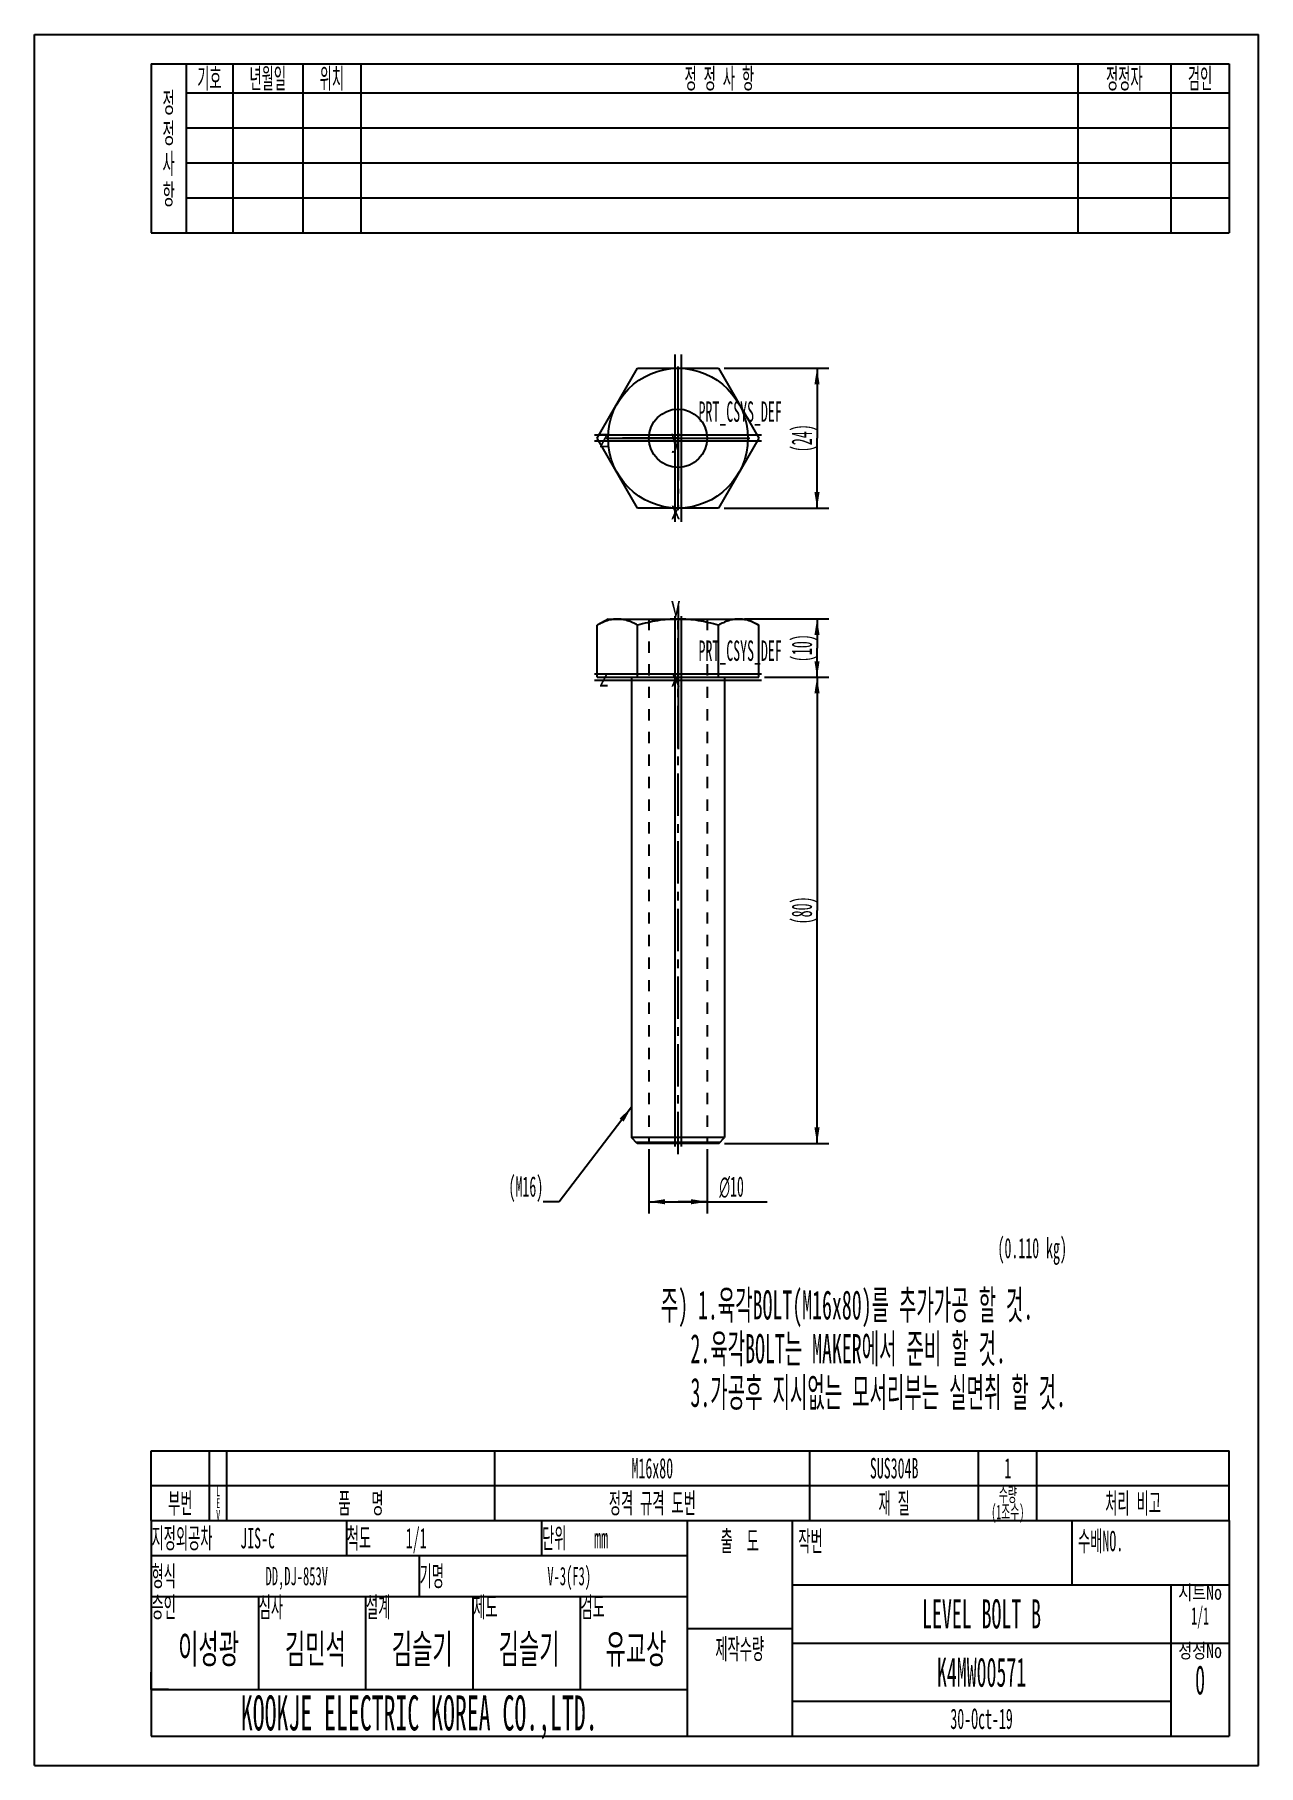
# Model space of a CAD drawing. Header units: millimetres. Extents: x 0 to 210, y 0 to 297.
import ezdxf

# ---------------------------------------------------------------- set-up
doc = ezdxf.new("R2010")
doc.units = ezdxf.units.MM
doc.header["$LTSCALE"] = 19.36
doc.linetypes.add('CENTER', pattern=[0.6, 0.375, -0.075, 0.075, -0.075])
doc.linetypes.add('HIDDEN', pattern=[0.2, 0.1, -0.1])
doc.layers.get('0').update_dxf_attribs({"linetype": 'CONTINUOUS'})
for name, color, linetype in [('01___PRT_ALL_DTM_PLN', 7, 'CONTINUOUS'), ('02___PRT_ALL_AXES', 7, 'CONTINUOUS'), ('05___PRT_ALL_DTM_CSYS', 7, 'CONTINUOUS'), ('DEFAULT_2', 8, 'HIDDEN')]:
    doc.layers.add(name, color=color, linetype=linetype)
doc.styles.get("Standard").update_dxf_attribs({"font": 'txt', "width": 0.5})
doc.styles.add('TEXTSTYLE_2', font='txt', dxfattribs={"width": 0.8})
doc.styles.add('TEXTSTYLE_3', font='gdt', dxfattribs={"width": 0.5})
doc.dimstyles.new('DIMSTYLE_1', dxfattribs={"dimtxt": 3.5, "dimasz": 2.76, "dimexe": 2, "dimexo": 1, "dimgap": 0.875, "dimtad": 1, "dimdec": 3, "dimdsep": 46, "dimtxsty": 'Standard', "dimblk": '_FILLED', "dimblk1": '_FILLED', "dimblk2": '_FILLED', "dimcen": 0.09, "dimazin": 2, "dimtp": 0.2, "dimtm": 0.2, "dimtfac": 1, "dimtdec": 3, "dimtofl": 0, "dimtmove": 0, "dimatfit": 3, "dimldrblk": '_FILLED', "dimfxl": 1, "dimtolj": 1, "dimarcsym": 0})
doc.dimstyles.new('DIMSTYLE_2', dxfattribs={"dimtxt": 3.5, "dimasz": 2.76, "dimexe": 2, "dimexo": 1, "dimgap": 0.875, "dimtad": 1, "dimdec": 3, "dimdsep": 46, "dimtxsty": 'Standard', "dimblk": '_FILLED', "dimblk1": '_FILLED', "dimblk2": '_FILLED', "dimcen": 0.09, "dimazin": 2, "dimtp": 0.3, "dimtm": 0.3, "dimtfac": 1, "dimtdec": 3, "dimtofl": 0, "dimtmove": 0, "dimatfit": 3, "dimldrblk": '_FILLED', "dimfxl": 1, "dimtolj": 1, "dimarcsym": 0})
doc.dimstyles.get("Standard").update_dxf_attribs({"dimtxt": 3.5, "dimasz": 2.76, "dimexe": 2, "dimexo": 1, "dimtad": 1, "dimdsep": 46, "dimtxsty": 'Standard', "dimblk": '_FILLED', "dimblk1": '_FILLED', "dimblk2": '_FILLED', "dimcen": 0.09, "dimazin": 2, "dimtol": 1, "dimtp": 0.05, "dimtm": 0.05, "dimtfac": 1, "dimtofl": 0, "dimtmove": 0, "dimatfit": 3, "dimldrblk": '_FILLED', "dimfxl": 1, "dimtolj": 1, "dimarcsym": 0})

# ---------------------------------------------------------------- blocks, each defined once
blk = doc.blocks.new('_FILLED')
at = {"color": 0, "linetype": 'ByBlock'}
blk.add_solid([(0, 0), (-1, 0.16), (-1, -0.16)], dxfattribs=at)
blk = doc.blocks.new('*D1')
at = {"color": 2, "linetype": 'Continuous', "transparency": 16777216}
for p, q in [((118.34, 239.74), (136.26, 239.74)), ((134.26, 239.74), (134.26, 227.74)), ((134.26, 215.74), (134.26, 227.74)), ((118.34, 215.74), (136.26, 215.74))]:
    blk.add_line(p, q, dxfattribs=at)
at = {"color": 2, "linetype": 'Continuous', "transparency": 16777216, "xscale": 2.76, "yscale": 2.76, "zscale": 2.76}
for p, rotation in [((134.26, 239.74), 90), ((134.26, 215.74), 270)]:
    blk.add_blockref('_FILLED', p, dxfattribs=dict(at, rotation=rotation))
at = {"color": 2, "linetype": 'Continuous', "transparency": 16777216, "insert": (129.89, 227.74), "char_height": 3.5, "width": 7, "attachment_point": 2, "rotation": 90, "line_spacing_factor": 0.9}
blk.add_mtext('(24)', dxfattribs=at)
blk = doc.blocks.new('*D2')
at = {"color": 2, "linetype": 'Continuous', "transparency": 16777216}
for p, q in [((121.8, 196.72), (136.26, 196.72)), ((134.26, 196.72), (134.26, 191.72)), ((134.26, 186.72), (134.26, 191.72)), ((125.26, 186.72), (136.26, 186.72))]:
    blk.add_line(p, q, dxfattribs=at)
at = {"color": 2, "linetype": 'Continuous', "transparency": 16777216, "xscale": 2.76, "yscale": 2.76, "zscale": 2.76}
for p, rotation in [((134.26, 196.72), 90), ((134.26, 186.72), 270)]:
    blk.add_blockref('_FILLED', p, dxfattribs=dict(at, rotation=rotation))
at = {"color": 2, "linetype": 'Continuous', "transparency": 16777216, "insert": (129.89, 191.72), "char_height": 3.5, "width": 7, "attachment_point": 2, "rotation": 90, "line_spacing_factor": 0.9}
blk.add_mtext('(10)', dxfattribs=at)
blk = doc.blocks.new('*D3')
at = {"color": 2, "linetype": 'Continuous', "transparency": 16777216}
for p, q in [((125.26, 186.72), (136.26, 186.72)), ((134.26, 186.72), (134.26, 146.72)), ((134.26, 106.72), (134.26, 146.72)), ((118.41, 106.72), (136.26, 106.72))]:
    blk.add_line(p, q, dxfattribs=at)
at = {"color": 2, "linetype": 'Continuous', "transparency": 16777216, "xscale": 2.76, "yscale": 2.76, "zscale": 2.76}
for p, rotation in [((134.26, 186.72), 90), ((134.26, 106.72), 270)]:
    blk.add_blockref('_FILLED', p, dxfattribs=dict(at, rotation=rotation))
at = {"color": 2, "linetype": 'Continuous', "transparency": 16777216, "insert": (129.89, 146.72), "char_height": 3.5, "width": 7, "attachment_point": 2, "rotation": 90, "line_spacing_factor": 0.9}
blk.add_mtext('(80)', dxfattribs=at)
blk = doc.blocks.new('*D4')
at = {"color": 2, "linetype": 'Continuous', "transparency": 16777216}
for p, q in [((105.41, 105.72), (105.41, 94.72)), ((115.41, 105.72), (115.41, 94.72)), ((105.41, 96.72), (110.41, 96.72)), ((115.41, 96.72), (110.41, 96.72)), ((110.41, 96.72), (125.68, 96.72))]:
    blk.add_line(p, q, dxfattribs=at)
at = {"color": 2, "linetype": 'Continuous', "transparency": 16777216, "xscale": 2.76, "yscale": 2.76, "zscale": 2.76, "rotation": 180}
blk.add_blockref('_FILLED', (105.41, 96.72), dxfattribs=at)
at = {"color": 2, "linetype": 'Continuous', "transparency": 16777216, "xscale": 2.76, "yscale": 2.76, "zscale": 2.76}
blk.add_blockref('_FILLED', (115.41, 96.72), dxfattribs=at)
at = {"color": 2, "linetype": 'Continuous', "transparency": 16777216, "insert": (117.51, 101.09), "char_height": 3.5, "width": 8.1667, "attachment_point": 1, "line_spacing_factor": 0.9, "style": 'TEXTSTYLE_3'}
blk.add_mtext('{\\fgdt;n}\\ftxt;10', dxfattribs=at)
blk = doc.blocks.new('*T6')
at = {"color": 2, "linetype": 'Continuous'}
for p, q in [((0, 0), (92, 0)), ((0, 0), (0, -7)), ((46, 0), (46, -7)), ((92, 0), (92, -7)), ((0, -7), (92, -7))]:
    blk.add_line(p, q, dxfattribs=at)
at = {"color": 2, "linetype": 'Continuous', "char_height": 3.5, "width": 8.166667, "attachment_point": 1, "line_spacing_factor": 0.9}
for s, insert in [('형식', (0.0625, -1.75)), ('기명', (46.0625, -1.75))]:
    blk.add_mtext(s, dxfattribs=dict(at, insert=insert))
blk = doc.blocks.new('*T7')
at = {"color": 2, "linetype": 'Continuous'}
for p, q in [((0, 0), (92, 0)), ((0, 0), (0, -6)), ((33.5, 0), (33.5, -6)), ((67, 0), (67, -6)), ((92, 0), (92, -6)), ((0, -6), (92, -6))]:
    blk.add_line(p, q, dxfattribs=at)
at = {"color": 2, "linetype": 'Continuous', "char_height": 3.5, "attachment_point": 1, "line_spacing_factor": 0.9}
for s, insert, width in [('지정외공차    JIS-c', (0.0625, -1.25), 51.916667), ('척도     1/1', (33.5625, -1.25), 36.166667), ('단위    mm', (67.0625, -1.25), 29.166667)]:
    blk.add_mtext(s, dxfattribs=dict(at, insert=insert, width=width))
blk = doc.blocks.new('*T8')
at = {"color": 2, "linetype": 'Continuous'}
for p, q in [((0, 0), (75, 0)), ((0, 0), (0, -26)), ((65, 0), (65, -26)), ((75, 0), (75, -26)), ((0, -10), (75, -10)), ((0, -20), (65, -20)), ((0, -26), (75, -26))]:
    blk.add_line(p, q, dxfattribs=at)
at = {"color": 2, "linetype": 'Continuous', "char_height": 2.5, "width": 17.33333333, "attachment_point": 2, "line_spacing_factor": 0.9, "style": 'TEXTSTYLE_2'}
for s, insert in [('시트No\\P\\H3.0;{\\W0.5;1}{\\W0.5;/}{\\W0.5;1}', (70, -0.078125)), ('정정No\\P\\H5.0;{\\W0.5;0}', (70, -10.078125))]:
    blk.add_mtext(s, dxfattribs=dict(at, insert=insert))
at = {"color": 2, "linetype": 'Continuous', "attachment_point": 2, "line_spacing_factor": 0.9}
for s, insert, char_height, width in [('LEVEL BOLT B', (32.5, -2.5), 5, 60), ('K4MW00571', (32.5, -12.5), 5, 45), ('30-Oct-19', (32.5, -21.25), 3.5, 31.5)]:
    blk.add_mtext(s, dxfattribs=dict(at, insert=insert, char_height=char_height, width=width))
blk = doc.blocks.new('*T9')
at = {"color": 2, "linetype": 'Continuous'}
for p, q in [((0, 0), (0, 12)), ((0, 12), (185, 12)), ((10, 0), (10, 12)), ((13, 0), (13, 12)), ((59, 0), (59, 12)), ((113, 0), (113, 12)), ((142, 0), (142, 12)), ((152, 0), (152, 12)), ((185, 0), (185, 12)), ((0, 6), (185, 6)), ((0, 0), (185, 0))]:
    blk.add_line(p, q, dxfattribs=at)
at = {"color": 2, "linetype": 'Continuous', "attachment_point": 2}
for s, insert, char_height, width, line_spacing_factor in [('M16x80', (86, 10.75), 3.5, 21, 0.9), ('SUS304B', (127.5, 10.75), 3.5, 24.5, 0.9), ('1', (147, 10.75), 3.5, 3.5, 0.9), ('수량\\P(1조수)', (147, 5.75), 2.5, 13.3333, 0.72), ('부번', (5, 4.75), 3.5, 8.1667, 0.9), ('L\\PE\\PV', (11.5, 5.89), 1.7, 1.7, 0.72), ('품   명', (36, 4.75), 3.5, 18.6667, 0.9), ('정격 규격 도번', (86, 4.75), 3.5, 31.5, 0.9), ('재 질', (127.5, 4.75), 3.5, 11.6667, 0.9), ('처리 비고', (168.5, 4.75), 3.5, 19.8333, 0.9)]:
    blk.add_mtext(s, dxfattribs=dict(at, insert=insert, char_height=char_height, width=width, line_spacing_factor=line_spacing_factor))
blk = doc.blocks.new('*T10')
at = {"color": 2, "linetype": 'Continuous'}
for p, q in [((0, 0), (75, 0)), ((0, 0), (0, -11)), ((48, 0), (48, -11)), ((75, 0), (75, -11)), ((0, -11), (75, -11))]:
    blk.add_line(p, q, dxfattribs=at)
at = {"color": 2, "linetype": 'Continuous', "char_height": 3.5, "attachment_point": 1, "line_spacing_factor": 0.9}
for s, insert, width in [('작번', (1.05, -1.75), 8.1667), ('수배NO.', (49.05, -1.75), 18.6667)]:
    blk.add_mtext(s, dxfattribs=dict(at, insert=insert, width=width))
blk = doc.blocks.new('*T11')
at = {"color": 2, "linetype": 'Continuous'}
for p, q in [((0, 0), (18.4, 0)), ((0, 0), (0, -16)), ((18.4, 0), (18.4, -16)), ((0, -16), (18.4, -16))]:
    blk.add_line(p, q, dxfattribs=at)
blk = doc.blocks.new('*T12')
at = {"color": 2, "linetype": 'Continuous'}
for p, q in [((0, 0), (92, 0)), ((0, 0), (0, -16)), ((18.4, 0), (18.4, -16)), ((36.8, 0), (36.8, -16)), ((55.2, 0), (55.2, -16)), ((73.6, 0), (73.6, -16)), ((92, 0), (92, -16)), ((0, -16), (92, -16))]:
    blk.add_line(p, q, dxfattribs=at)
at = {"color": 2, "linetype": 'Continuous', "char_height": 3.5, "width": 8.16666667, "attachment_point": 1, "line_spacing_factor": 0.9}
for s, insert in [('승인', (0.0625, -0.078125)), ('심사', (18.4625, -0.078125)), ('설계', (36.8625, -0.078125)), ('제도', (55.2625, -0.078125)), ('검도', (73.6625, -0.078125))]:
    blk.add_mtext(s, dxfattribs=dict(at, insert=insert))
blk = doc.blocks.new('*T13')
at = {"color": 2, "linetype": 'Continuous'}
for p, q in [((0, 0), (18.4, 0)), ((0, 0), (0, -16)), ((18.4, 0), (18.4, -16)), ((0, -16), (18.4, -16))]:
    blk.add_line(p, q, dxfattribs=at)
blk = doc.blocks.new('*T14')
at = {"color": 2, "linetype": 'Continuous'}
for p, q in [((0, 0), (92, 0)), ((0, 0), (0, -7)), ((46, 0), (46, -7)), ((92, 0), (92, -7)), ((0, -7), (92, -7))]:
    blk.add_line(p, q, dxfattribs=at)
blk = doc.blocks.new('*T15')
at = {"color": 2, "linetype": 'Continuous'}
for p, q in [((0, 0), (18, 0)), ((0, 0), (0, -37)), ((18, 0), (18, -37)), ((0, -18.5), (18, -18.5)), ((0, -37), (18, -37))]:
    blk.add_line(p, q, dxfattribs=at)
at = {"color": 2, "linetype": 'Continuous', "char_height": 3.5, "attachment_point": 2, "line_spacing_factor": 0.9}
for s, insert, width in [('출  도', (9, -1.75), 15.1667), ('제작수량', (9, -20.25), 16.3333)]:
    blk.add_mtext(s, dxfattribs=dict(at, insert=insert, width=width))
blk = doc.blocks.new('*T16')
at = {"color": 2, "linetype": 'Continuous'}
for p, q in [((0, 0), (92, 0)), ((0, 0), (0, -8)), ((92, 0), (92, -8)), ((0, -8), (92, -8))]:
    blk.add_line(p, q, dxfattribs=at)
at = {"color": 2, "linetype": 'Continuous', "insert": (46, -1), "char_height": 6, "width": 180, "attachment_point": 2, "line_spacing_factor": 0.9}
blk.add_mtext('KOOKJE ELECTRIC KOREA CO.,LTD.', dxfattribs=at)
blk = doc.blocks.new('*T17')
at = {"color": 2, "linetype": 'Continuous'}
for p, q in [((0, 0), (75, 0)), ((0, 0), (0, -11)), ((48, 0), (48, -11)), ((75, 0), (75, -11)), ((0, -11), (75, -11))]:
    blk.add_line(p, q, dxfattribs=at)
blk = doc.blocks.new('*T18')
at = {"color": 2, "linetype": 'Continuous'}
for p, q in [((0, 0), (185, 0)), ((0, 0), (0, -29)), ((6, 0), (6, -29)), ((14, 0), (14, -29)), ((26, 0), (26, -29)), ((36, 0), (36, -29)), ((159, 0), (159, -29)), ((175, 0), (175, -29)), ((185, 0), (185, -29)), ((6, -5), (185, -5)), ((6, -11), (185, -11)), ((6, -17), (185, -17)), ((6, -23), (185, -23)), ((0, -29), (185, -29))]:
    blk.add_line(p, q, dxfattribs=at)
at = {"color": 2, "linetype": 'Continuous', "char_height": 3.5, "attachment_point": 2, "line_spacing_factor": 0.9}
for s, insert, width in [('기호', (10, -0.75), 8.1667), ('년월일', (20, -0.75), 12.25), ('위치', (31, -0.75), 8.1667), ('정 정 사 항', (97.5, -0.75), 26.8333), ('정정자', (167, -0.75), 12.25), ('검인', (180, -0.75), 8.1667), ('정\\P정\\P사\\P항', (3, -4.88), 4.0833)]:
    blk.add_mtext(s, dxfattribs=dict(at, insert=insert, width=width))
blk = doc.blocks.new('NAME_BL0', base_point=(63.36, 23.54))
at = {"color": 2, "linetype": 'Continuous'}
for p, q in [((20, 13), (20, 16)), ((23, 13), (20, 13))]:
    blk.add_line(p, q, dxfattribs=at)
for s, height, width, p in [('DD,DJ-853V', 3.15, 0.5, (39.63, 30.92)), ('V-3(F3)', 3.15, 0.5, (87.99, 30.92)), ('이성광', 5, 0.583333, (24.63, 17.5)), ('김민석', 5, 0.583333, (42.96, 17.5)), ('김슬기', 5, 0.583333, (61.29, 17.5)), ('김슬기', 5, 0.583333, (79.63, 17.5)), ('유교상', 5, 0.583333, (97.96, 17.5))]:
    blk.add_text(s, height=height, dxfattribs=dict(at, width=width)).set_placement(p)

msp = doc.modelspace()

# ---------------------------------------------------------------- linework, layer by layer
at = {"color": 7, "linetype": 'Continuous'}
for p, q in [((0, 0), (0, 297)), ((0, 297), (210, 297)), ((210, 0), (210, 297)), ((96.551, 186.7169), (124.2638, 186.7169)), ((118.4074, 107.7169), (102.4074, 107.7169)), ((103.4074, 106.7169), (102.4074, 107.7169)), ((117.4074, 106.7169), (118.4074, 107.7169)), ((103.2074, 106.9169), (117.6074, 106.9169)), ((117.4074, 106.7169), (103.4074, 106.7169)), ((0, 0), (210, 0))]:
    msp.add_line(p, q, dxfattribs=at)
msp.add_circle((110.4074, 227.7436), 5, dxfattribs=at)
at = {"layer": '01___PRT_ALL_DTM_PLN', "color": 7, "linetype": 'Continuous'}
for p, q in [((109.8794, 242.0908), (109.8794, 213.3964)), ((124.7547, 227.2156), (96.0602, 227.2156)), ((109.8794, 197.2078), (109.8794, 106.2261)), ((124.7547, 187.2449), (96.0602, 187.2449))]:
    msp.add_line(p, q, dxfattribs=at)
at = {"layer": '01___PRT_ALL_DTM_PLN', "color": 9, "linetype": 'Continuous'}
for p, q in [((110.9354, 242.0908), (110.9354, 213.3964)), ((124.7547, 228.2716), (96.0602, 228.2716)), ((110.9354, 197.2078), (110.9354, 106.2261)), ((124.7547, 186.1889), (96.0602, 186.1889))]:
    msp.add_line(p, q, dxfattribs=at)
at = {"layer": '02___PRT_ALL_AXES', "color": 7, "linetype": 'Continuous'}
for p, q in [((96.551, 227.7436), (103.4792, 239.7436)), ((103.4792, 239.7436), (117.3356, 239.7436)), ((117.3356, 239.7436), (124.2638, 227.7436)), ((103.4792, 215.7436), (96.551, 227.7436)), ((124.2638, 227.7436), (117.3356, 215.7436)), ((117.3356, 215.7436), (103.4792, 215.7436)), ((98.4074, 196.7169), (96.551, 195.6452)), ((98.4074, 196.7169), (122.4074, 196.7169)), ((122.4074, 196.7169), (124.2638, 195.6452)), ((96.551, 186.7169), (96.551, 195.6452)), ((103.4792, 186.7169), (103.4792, 195.6452)), ((117.3356, 186.7169), (117.3356, 195.6452)), ((124.2638, 186.7169), (124.2638, 195.6452)), ((102.4074, 186.7169), (102.4074, 107.7169)), ((118.4074, 186.7169), (118.4074, 107.7169))]:
    msp.add_line(p, q, dxfattribs=at)
at = {"layer": '02___PRT_ALL_AXES', "color": 7, "linetype": 'CENTER'}
for p, q in [((110.4074, 232.7077), (110.4074, 237.2436)), ((110.4074, 227.7436), (110.4074, 232.7077)), ((105.4433, 227.7436), (100.9074, 227.7436)), ((110.4074, 227.7436), (105.4433, 227.7436)), ((110.4074, 227.7436), (110.4074, 218.2436)), ((110.4074, 227.7436), (119.9074, 227.7436)), ((110.4074, 104.8715), (110.4074, 197.7169))]:
    msp.add_line(p, q, dxfattribs=at)
at = {"layer": '02___PRT_ALL_AXES', "color": 8, "linetype": 'HIDDEN'}
msp.add_line((102.4074, 186.7169), (118.4074, 186.7169), dxfattribs=at)
at = {"layer": '02___PRT_ALL_AXES', "color": 7, "linetype": 'Continuous'}
msp.add_circle((110.4074, 227.7436), 12, dxfattribs=at)
for points, knots in [([(100.0151, 196.7169), (99.7213, 196.7169), (99.1269, 196.6657), (98.2488, 196.4445), (97.385, 196.0986), (96.8279, 195.805), (96.551, 195.6452)], [0, 0, 0, 0, 0.24040532, 0.48550309, 0.73835726, 1, 1, 1, 1]), ([(103.4792, 195.6452), (103.2023, 195.805), (102.6452, 196.0986), (101.7814, 196.4445), (100.9034, 196.6657), (100.3089, 196.7169), (100.0151, 196.7169)], [0, 0, 0, 0, 0.26164275, 0.51449692, 0.75959469, 1, 1, 1, 1]), ([(110.4074, 196.7169), (109.8214, 196.7169), (108.6487, 196.6669), (106.9024, 196.4489), (105.1767, 196.1055), (104.0423, 195.8077), (103.4792, 195.6452)], [0, 0, 0, 0, 0.24999144, 0.4999851, 0.74998842, 1, 1, 1, 1]), ([(117.3356, 195.6452), (116.7725, 195.8077), (115.6381, 196.1055), (113.9125, 196.4489), (112.1662, 196.6669), (110.9935, 196.7169), (110.4074, 196.7169)], [0, 0, 0, 0, 0.25001158, 0.50001491, 0.75000857, 1, 1, 1, 1]), ([(120.7997, 196.7169), (120.5059, 196.7169), (119.9115, 196.6657), (119.0335, 196.4445), (118.1696, 196.0986), (117.6125, 195.805), (117.3356, 195.6452)], [0, 0, 0, 0, 0.24040532, 0.48550309, 0.73835726, 1, 1, 1, 1]), ([(124.2638, 195.6452), (123.9869, 195.805), (123.4298, 196.0986), (122.566, 196.4445), (121.688, 196.6657), (121.0935, 196.7169), (120.7997, 196.7169)], [0, 0, 0, 0, 0.26164275, 0.51449692, 0.75959469, 1, 1, 1, 1])]:
    msp.add_open_spline(points, degree=3, knots=knots, dxfattribs=at)
at = {"layer": '05___PRT_ALL_DTM_CSYS', "color": 7, "linetype": 'Continuous'}
for p, q in [((110.4074, 215.4236), (110.4074, 240.0636)), ((98.0874, 227.7436), (122.7274, 227.7436)), ((110.4074, 199.0369), (110.4074, 174.3969)), ((98.0874, 186.7169), (122.7274, 186.7169))]:
    msp.add_line(p, q, dxfattribs=at)
at = {"layer": 'DEFAULT_2', "color": 8, "linetype": 'HIDDEN'}
for p, q in [((105.4074, 196.7169), (105.4074, 106.7169)), ((105.4074, 196.7169), (115.4074, 196.7169)), ((115.4074, 196.7169), (115.4074, 106.7169))]:
    msp.add_line(p, q, dxfattribs=at)

# ---------------------------------------------------------------- block references
for name, p in [('*T18', (20, 292)), ('*T9', (20, 42)), ('*T7', (20, 42)), ('*T15', (112, 42)), ('*T10', (129.9997, 41.9998)), ('*T17', (130, 42)), ('*T6', (20, 36)), ('*T14', (20, 36)), ('*T8', (130, 31)), ('*T12', (20, 29)), ('*T11', (56.8, 29)), ('*T13', (75.2, 29)), ('*T16', (20, 13))]:
    msp.add_blockref(name, p)
at = {"color": 2, "linetype": 'Continuous'}
msp.add_blockref('NAME_BL0', (63.3555, 23.5365), dxfattribs=at)

# ---------------------------------------------------------------- texts
at = {"color": 2, "linetype": 'Continuous', "line_spacing_factor": 0.9}
for s, insert, char_height, width, attachment_point in [('(M16)', (87.2773, 101.0919), 3.5, 8.75, 3), ('(0.110 kg)', (165.2385, 90.5209), 3.5, 17.5, 1), ('주) 1.육각BOLT(M16x80)를 추가가공 할 것.\\P   2.육각BOLT는 MAKER에서 준비 할 것.\\P   3.가공후 지시없는 모서리부는 실면취 할 것.', (107.4462, 81.516), 5, 118.75, 1)]:
    msp.add_mtext(s, dxfattribs=dict(at, insert=insert, char_height=char_height, width=width, attachment_point=attachment_point))
at = {"layer": '05___PRT_ALL_DTM_CSYS', "color": 7, "linetype": 'Continuous', "char_height": 3.5, "width": 21, "attachment_point": 1, "line_spacing_factor": 0.9}
for insert in [(113.9274, 234.0596), (113.9274, 193.0329)]:
    msp.add_mtext('PRT_CSYS_DEF', dxfattribs=dict(at, insert=insert))
at = {"layer": '05___PRT_ALL_DTM_CSYS', "color": 7, "linetype": 'Continuous', "char_height": 3.1821, "width": 2.545714, "attachment_point": 1, "line_spacing_factor": 0.9, "style": 'TEXTSTYLE_2'}
for s, insert in [('z', (96.8146, 229.3347)), ('y', (109.1346, 229.3347)), ('x', (109.1346, 217.0147)), ('y', (109.1346, 200.628)), ('z', (96.8146, 188.308)), ('x', (109.1346, 188.308))]:
    msp.add_mtext(s, dxfattribs=dict(at, insert=insert))

# ---------------------------------------------------------------- dimensions: what is measured, and where the dimension line sits
at = {"color": 2, "linetype": 'Continuous'}
for base, p1, p2, angle, dimstyle, picture, middle in [((134.2638, 215.7436), (117.3356, 239.7436), (117.3356, 215.7436), 270, 'DIMSTYLE_1', '*D1', (134.2638, 227.7436)), ((134.2638, 196.7169), (124.2638, 186.7169), (120.7997, 196.7169), 90, 'DIMSTYLE_1', '*D2', (134.2638, 191.7169)), ((134.2638, 106.7169), (124.2638, 186.7169), (117.4074, 106.7169), 270, 'DIMSTYLE_2', '*D3', (134.2638, 146.7169))]:
    dim = msp.add_linear_dim(base=base, p1=p1, p2=p2, angle=angle, text='(<>)', dimstyle=dimstyle, dxfattribs=at)
    dim.commit()
    dim.dimension.update_dxf_attribs({"geometry": picture, "text_midpoint": middle, "dimtype": 160})
dim = msp.add_linear_dim(base=(115.4074, 96.7169), p1=(105.4074, 106.7169), p2=(115.4074, 106.7169), text='%%c<>', dimstyle='DIMSTYLE_1', dxfattribs=at)
dim.commit()
dim.dimension.update_dxf_attribs({"geometry": '*D4', "text_midpoint": (121.5928, 96.7169), "dimtype": 160})

# ---------------------------------------------------------------- leaders
msp.add_leader([(102.4074, 112.9305), (90.0373, 96.7169), (87.2773, 96.7169)], dimstyle='Standard', override={"dimtad": 1}, dxfattribs=at)

doc.saveas('drawing.dxf')
